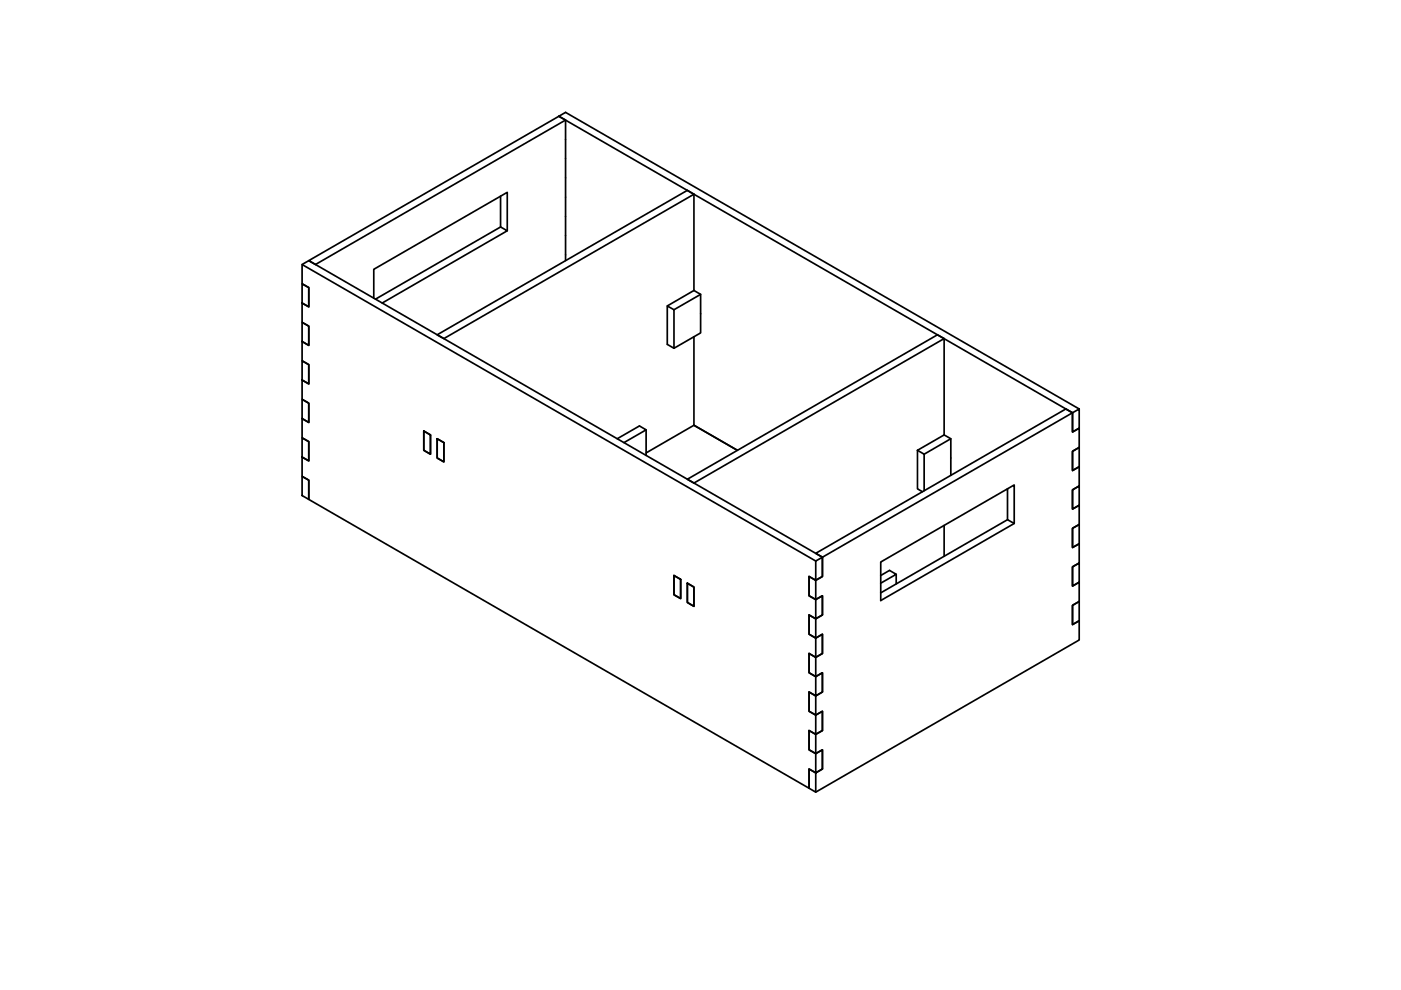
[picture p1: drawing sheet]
<svg xmlns="http://www.w3.org/2000/svg" width="297mm" height="210mm" viewBox="0 0 297 210" stroke-linecap="round" stroke-linejoin="round" font-family="sans-serif">
<!-- layer: Visible -->
<g fill="none" stroke="#000" stroke-width=".36">
<path d="M118.5 24.7l108.9 62.8v4.1l1.4-.8v4.1l-1.4 .8v4.1l1.4-.9v4.1l-1.4 .9v4l1.4-.8v4.1l-1.4 .8v4.1l1.4-.8v4.1l-1.4 .8v4.1l1.4-.9v4.1l-1.4 .8v4.1l1.4-.8v4.1l-55.8 32.3M118.5 24.7l1.4 .8v29.8M118.5 24.7l-53 30.6 1.4 .8 53-30.6M118.5 24.7l1.4-.9 108.9 62.9M64.1 56.1l1.4-.8 108.9 62.8 53-30.6-1.4-.8-53 30.6 1.4 .8v4.1l-1.4 .8v-4.1l1.4-.8v4.1l-1.4 .8-1.5-.8v4.1l1.5 .8 1.4-.8v4.1l-1.4 .8v-8.2l-1.5-.8v4.1l1.5 .8 1.4-.8v4.1l-1.4 .8-1.5-.8v4.1l1.5 .8 1.4-.8v4l-1.4 .9v-8.2l-1.5-.8v4.1l1.5 .8 1.4-.8v4l-1.4 .9-1.5-.9v4.1l1.5 .9 1.4-.9v4.1l-1.4 .8v-8.1l-1.5-.9v4.1l1.5 .9 1.4-.9v4.1l-1.4 .8-1.5-.8v4.1l1.5 .8 1.4-.8v4.1l-1.4 .8v-8.2l-1.5-.8v4.1l1.5 .8 1.4-.8v4.1l-1.4 .8-1.5-.8v4.1l1.5 .8 1.4-.8v4l-1.4 .9v-8.2l-1.5-.8v4.1l1.5 .8 1.4-.8v4l-1.4 .9-1.5-.9v4.1l1.5 .9v-4.1l-1.5-.9v4.1l-106-61.2v-4.1l-1.4-.8v-4.1l1.4 .8v-4.1l-1.4-.8v-4.1l1.4 .9v-4.1l-1.4-.8v-4.1l1.4 .8v-4.1l-1.4-.8v-4.1l1.4 .8v-4.1l-1.4-.8v-4l1.4 .8v-4.1l-1.4-.8zM64.1 56.1l108.9 62.8M106.1 41.6v6.5l1.4 .8-26.5 15.4M106.1 48.1l-26.5 15.3M107.5 48.9v-8.1l-28.3 16.3v6.1M147.1 41.2v20.4M64.1 60.2l1.4 .8v4.1l-1.4-.8zM64.1 68.3l1.4 .8v4.1l-1.4-.8z"/>
<path d="M64.1 76.5l1.4 .8v4.1l-1.4-.8zM92.7 71l53-30.6 1.4 .8-53 30.6zM147.1 61.6l1.4 .8v8.2l-5.6 3.2-1.4-.8v-8.1l1.4 .8v8.1M147.1 71.4v18.8M147.1 61.6l-5.6 3.3M148.5 62.4l-5.6 3.3M200.2 71.8l-1.4-.8-53.1 30.6 1.4 .8 53.1-30.6v20.4M64.1 84.7l1.4 .8v4.1l-1.4-.9zM64.1 92.8l1.4 .8v4.1l-1.4-.8zM89.9 91.4l1.4 .8v4.1l-1.4-.8zM92.7 93l1.4 .8v4.1l-1.4-.8zM130.9 93l4.7-2.7 1.4 .8-4.7 2.7"/>
<path d="M137 91.1v5.5M147.1 90.2l9.2 5.3M147.1 90.2l-10.1 5.8M194.5 95.5v8.1l1.1 .7M194.5 95.5l1.4 .8v7.7M200.2 92.2l1.4 .8v7.8M200.2 92.2l-5.7 3.3M201.6 93l-5.7 3.3M227.4 95.7l1.4-.8v4l-1.4 .9zM227.4 87.5l1.4-.8v4.1l-1.4 .8zM64.1 101l1.4 .8v4.1l-1.4-.8zM200.2 111.4v6.5"/>
<path d="M213.6 103.6v6.6l1.4 .8v-8.2l-28.3 16.4v8.1l28.3-16.3M213.6 110.2l-26.9 15.5M227.4 112l1.4-.8v4.1l-1.4 .8zM227.4 103.9l1.4-.9v4.1l-1.4 .8zM142.9 122l1.4 .8v4.1l-1.4-.8zM145.7 123.6l1.4 .9v4.1l-1.4-.9zM186.7 122l1.9-1.1 1.4 .9-3.3 1.8M190 121.8v2M227.4 128.3l1.4-.8v4.1l-1.4 .8zM227.4 120.2l1.4-.8v4l-1.4 .9z"/>
</g>
</svg>
